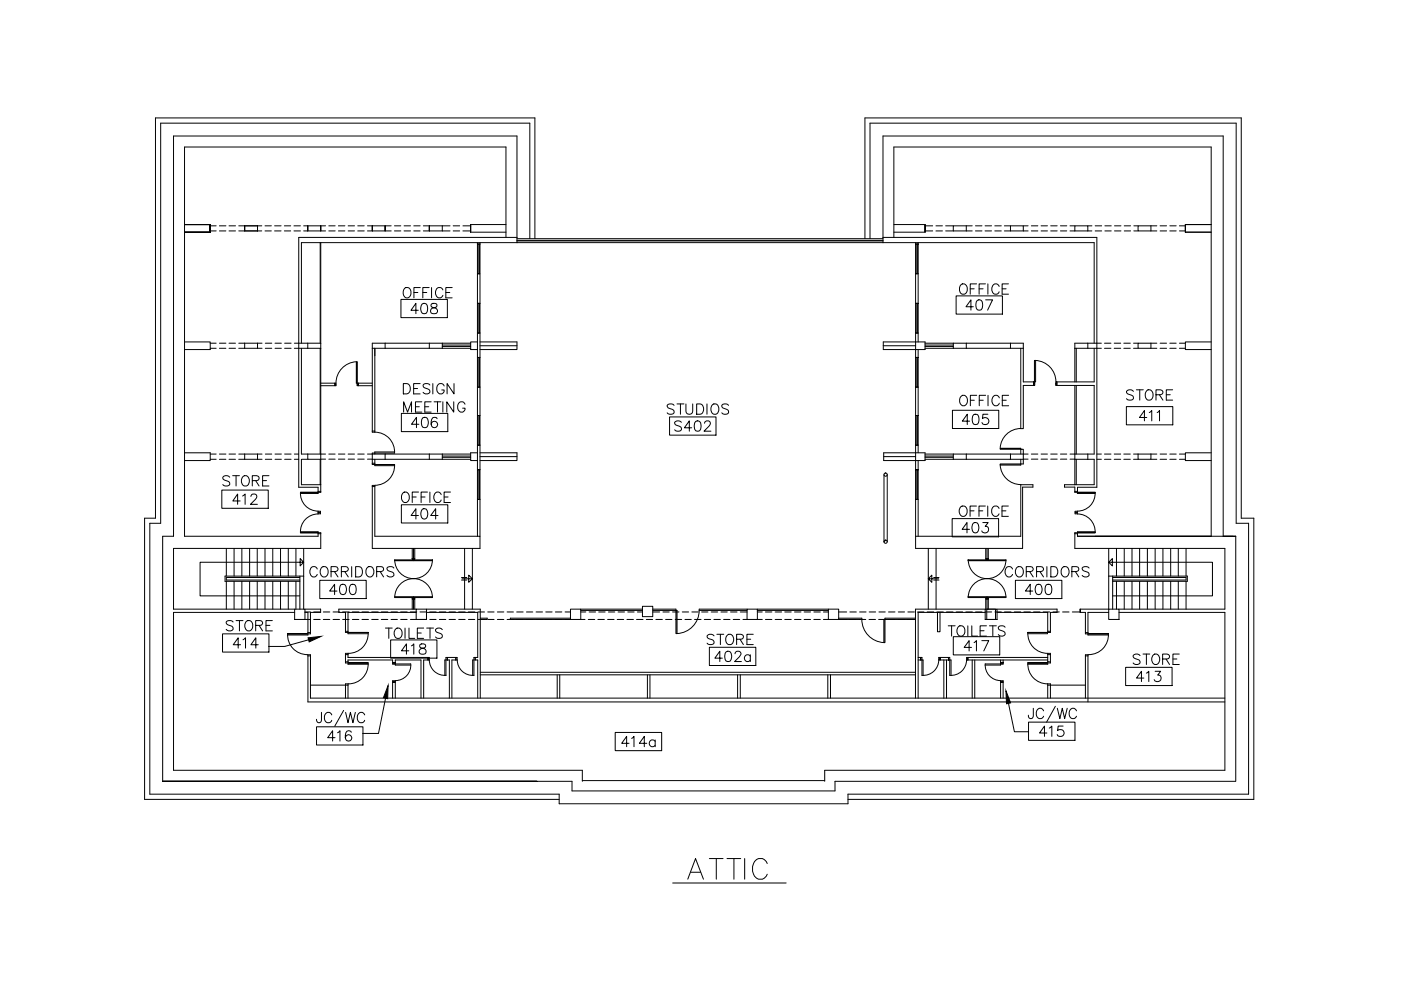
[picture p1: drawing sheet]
<svg xmlns="http://www.w3.org/2000/svg" width="420mm" height="297mm" viewBox="0 0 420 297" stroke-linecap="round" stroke-linejoin="round" font-family="sans-serif">
<!-- layer: 17-AT$0$A-COLS-CONC -->
<g fill="none" stroke="#000" stroke-width=".3">
<path d="M73.4 69.2v-1.5v1.5M73.4 67.7h3.8M73.4 69.2h3.8M77.2 69.2v-1.5v1.5M92.3 69.2v-1.5v1.5M92.3 67.7h3.9M92.3 69.2h3.9M96.2 69.2v-1.5v1.5M111.6 69.2v-1.5v1.5M111.6 67.7h3.9M111.6 69.2h3.9M115.5 69.2v-1.5v1.5"/>
<path d="M128.7 69.2v-1.5v1.5M128.7 67.7h3.9v1.5h-3.9M285.9 67.7h3.9v1.5h-3.9zM303 67.7h3.9v1.5h-3.9zM322.3 67.7h3.9v1.5h-3.9zM341.3 67.7h3.9v1.5h-3.9zM73.4 102.9h3.8v1.5h-3.8zM92.3 102.9h3.9v1.5h-3.9zM111.6 102.9h3.9v1.5h-3.9zM128.7 102.9h3.9v1.5h-3.9zM274.6 102.5h2.8v2.3h-2.8zM285.9 102.9h3.9v1.5h-3.9z"/>
<path d="M303 102.9h3.9v1.5h-3.9zM322.3 102.9h3.9v1.5h-3.9zM341.3 102.9h3.9v1.5h-3.9zM73.4 136.1h3.8v1.6h-3.8zM92.3 136.1h3.9v1.6h-3.9zM111.6 136.1h3.9v1.6h-3.9zM128.7 136.1h3.9v1.6h-3.9zM274.6 135.7h2.8v2.3h-2.8zM285.9 136.1h3.9v1.6h-3.9zM303 136.1h3.9v1.6h-3.9zM322.3 136.1h3.9v1.6h-3.9zM341.3 136.1h3.9v1.6h-3.9z"/>
<path d="M88.4 182.6h3.1v3.1h-3.1zM124.8 182.6h3.1v3.1h-3.1zM171.1 182.6h3.1v3.1h-3.1zM192.7 181.7h3.1v3.1h-3.1zM224 182.6h3.1v3.1h-3.1zM248.4 182.6h3.1v3.1h-3.1zM295.5 182.6h3v3.1h-3zM295.9 182.6h3.1v3.1h-3.1zM332.5 182.6h3.1v3.1h-3.1z"/>
</g>
<!-- layer: 17-AT$0$A-FLOR-BLOW -->
<g fill="none" stroke="#000" stroke-width=".3">
<path d="M143.2 72.7v.5h.7v-.5M143.2 73.2h.7v8.8h-.7zM155 72.7h109.8M155 71.5h109.8M158.9 71.5v-34.6h-110.7v119.9h-3.3v81.2h122.8v2.9h86.6v-2.9h120.2v-81.2h-3.8v-119.9h-109.8v34.6M160.4 71.5v-36.2h-113.8v120h-3.2v84.3h124.3M259.4 71.5v-36.2h112.9v120h3.7v84.3h-121.7M274.6 73.2h.8v8.8h-.8zM274.6 72.7v.5h.8M275.4 72.7v.5M143.2 82h.7v8.9h-.7zM143.2 90.9h.7v8.9h-.7z"/>
<path d="M143.2 99.8v7.3M143.9 99.8v7.3M274.6 90.9h.8v8.9h-.8zM274.6 82h.8v8.9h-.8zM132.6 102.9h8.6M132.6 104.4h8.6M143.2 107.1h.7v8.9h-.7zM143.2 116h.7v8.5h-.7zM143.9 102.5h11.1v2.3h-11.1M143.9 103.6h11.1M264.9 103.6h9.7M274.6 116h.8v8.5h-.8z"/>
<path d="M274.6 107.1h.8v8.9h-.8zM275.4 102.5v-2.7h-.8v2.7h-9.7v2.3h9.7v2.3h.8M275.4 104.8v2.3M277.4 102.9h8.5M277.4 104.4h8.5M132.6 136.1h8.6M132.6 137.7h8.6M143.2 124.5h.7v8.9h-.7zM143.2 133.4h.7v7.4h-.7zM143.9 135.7h11.1v2.3h-11.1M143.9 136.9h11.1M265 136.9h9.6"/>
<path d="M274.6 124.5h.8v8.9h-.8zM275.4 135.7v-2.3h-.8v2.3h-9.6v2.3h9.6v2.8h.8v-2.8M277.4 136.1h8.5M277.4 137.7h8.5M143.2 140.8h.7v8.9h-.7zM265.1 142.3v20.1M266.1 142.3v20.1M274.6 140.8h.8v8.9h-.8zM274.6 140.8h.8M274.6 149.7v11M275.4 149.7v11M143.2 160.7v-11h.7v11"/>
<path d="M265.1 162.4h.1"/>
<circle cx="265.6" cy="142.3" r=".49"/>
<circle cx="265.6" cy="162.4" r=".49"/>
</g>
<!-- layer: 17-AT$0$A-WALL -->
<g fill="none" stroke="#000" stroke-width=".3">
<path d="M55.3 67.3h7.7v2.3v-2.3v2.3v-2.3zM55.3 69.6h7.7M141.2 69.6v-2.3v2.3M141.2 67.3h10.5M141.2 69.6h10.5M151.7 71.2v-27.1h-96.4v116.6h40.1v-.7h.8v4.4h-44.2v18.2h36.4M155 72.7h-64.6v30.2M264.8 72.7h63.3v30.2M264.8 71.2v-30.4h102v119.9M268.1 67.3h9.3M268.1 69.6h9.3M268.1 71.2v-27.1h95.1v116.6"/>
<path d="M277.4 69.6v-2.3v2.3M328.9 71.2v74.9h-5.8v1.2h-.8v-1.3h-3.1v-.7h8.9v-7.6h-1.9M355.5 69.6v-2.3v2.3M355.5 67.3h7.7M355.5 69.6h7.7M143.2 99.8h.7M55.3 102.5h7.7v2.3h-7.7M89.6 104.4h2.7M89.6 102.9h2.7M90.4 104.4v31.7h1.9M96.2 114.9h4.3v.7h-4.3M100.5 114.9v.7"/>
<path d="M107.5 114.9v.7M111.6 114.9h-4.1v.7h4.1M111.6 104.4v24.8h.8v-24.8M115.5 104.4h13.2M115.5 102.9h13.2M143.2 102.5h-2v2.3h2M143.2 107.1h.7M289.8 104.4h13.2M289.8 102.9h13.2M306.1 104.4v24.1h.8v-13h3.1v-1h-3.1v-10.1M326.2 104.4h2.7M326.2 102.9h2.7"/>
<path d="M328.1 104.4v10.1h-11.2v1h11.2v20.6h-1.9M363.2 102.5h-7.7v2.3h7.7M55.3 135.7h7.7v2.3h-7.7M92.3 137.7h-1.9v7.6h5.8v2h-.8v-1.2h-5.8v-74.9h65.4v-30.4h-103v119.9h-3.2v73.5h122.7v2.9h78.9v-2.9h120.2M111.6 137.7v1.2h.8v-1.2M115.5 136.1h13.2M115.5 137.7h13.2M143.2 135.7h-2v2.3h2M289.8 136.1h13.2M289.8 137.7h13.2M306.1 136.1v-1.4h.8v1.4M306.1 137.7v1.4h.8v-1.4"/>
<path d="M363.2 135.7h-7.7v2.3h7.7M111.6 145.8h.8v14.9h31.5v3.7h-32.3zM274.6 149.7h.8M274.6 160.7h31.5v-15.4h3.7v.7h-3.1v18.4h-32.1zM369.8 160.7h-46.7v-.7h-.8v4.4h45v18.2h-31.7M370.6 160.7h-3.8h3.8M370.6 160.7v73.5M88.4 183.6h-36.4v47.3h122.6v3.3M91.5 182.6h4.7v1h-3.1v6h-.8v-6h-.8M117.7 198.6h.8M124.8 182.6h-23.2v1h2v5.6h.8v-5.6h20.4M127.9 182.6h16.1v26.7"/>
<path d="M127.9 183.6h15.4v13.5h-.8M128.4 197.8v-.7v.7M128.4 197.1h-24v-.9h-.8v2.2h.8v-.6h13.3v.8h.8v-.8h7.8v11.5M128.4 197.8h-1.3v11.5M142.5 197.1v.7h.8v11.5M142.5 197.1v.7M275.4 197.1h.7M275.4 197.8h.7M276.1 197.8v-.7v.7M281.1 183.6v5.8h.8v-5.8M281.9 197.1h2.6v.7v-.7v.7h-2.6M281.9 197.8v-.7v.7"/>
<path d="M283.1 197.8v11.5M283.9 197.8v11.5M290.3 197.8v-.7v.7M290.3 197.1h23.9M290.3 197.8h23.9M291.6 197.8v11.5M292.3 197.8v11.5M295.5 182.6h-21v26.7M295.5 183.6h-20.1v25.7M299 182.6h18v1h-2v5.6h-.8v-5.6h-15.2M300.1 198.6h.7M300.1 197.8v.8"/>
<path d="M300.8 197.8v.8h-.7M314.2 196.2h.8v2.2h-.8zM323.9 183.6v-1v1M323.9 182.6h8.6M323.9 183.6h1.6v6h.8v-6h6.2M335.6 183.6h31.7v47.3h-120v3.3M103.6 209.3v-3.9h.8v3.9M117.7 204.4v4.9M118.5 204.4h-.8h.8M118.5 204.4v4.9M134.8 209.3v-11.5h-.6v-.7v.7v-.7h2.5v.7h-1.2v11.5M300.1 204.4h.7h-.7"/>
<path d="M300.1 204.4v4.9M300.8 204.4v4.9M314.2 209.3v-3.9h.8v3.9M325.5 209.3v-12.7h.8v13.8M367.3 209.3h-274.2v-12.7h-.8v13.8h275M174.6 234h72.7"/>
</g>
<!-- layer: 17-AT$0$A-FLOR-WDWK -->
<g fill="none" stroke="#000" stroke-width=".3">
<path d="M96 72.7v30.2M96.2 72.7v30.2M96 104.4v31.7M96.2 104.4v31.7M322.3 104.4v10.1M322.3 115.5v20.6M322.8 104.4v10.1M322.8 115.5v20.6M96 137.7v7.6M96.2 137.7v7.6M322.3 137.7v7.6M322.8 137.7v7.6"/>
<path d="M93.1 205.4h10.5M144 201.5h130.5M144 202.3h130.5M167.1 202.3v7M167.9 202.3v7M194.2 202.3v7M194.9 202.3v7M221.2 202.3v7M222 202.3v7M248.3 202.3v7M249.1 202.3v7M315 205.4h10.5"/>
</g>
<!-- layer: 17-AT$0$A-FLOR-STRS -->
<g fill="none" stroke="#000" stroke-width=".3">
<path d="M67.9 164.4v8.3M67.9 174.2v8.4M70.2 164.4v8.3M70.2 174.2v8.4M72.5 164.4v8.3M72.5 174.2v8.4M74.9 164.4v8.3M74.9 174.2v8.4M77.1 164.4v8.3M77.1 174.2v8.4M79.5 164.4v8.3M79.5 174.2v8.4"/>
<path d="M81.8 164.4v8.3M81.8 174.2v8.4M84.1 164.4v8.3M84.1 174.2v8.4M86.5 164.4v8.3M86.5 174.2v8.4M88.7 164.4v8.3M88.7 174.2v8.4M91.1 164.4v8.3M139.3 164.4v18.2M141.7 164.4v18.2M278.4 164.4v18.2"/>
<path d="M280.7 164.4v18.2M332.5 164.4v8.3M334.8 164.4v8.3M334.8 174.2v8.4M337.2 164.4v8.3M337.2 174.2v8.4M339.5 164.4v8.3M339.5 174.2v8.4M341.8 164.4v8.3M341.8 174.2v8.4M344.1 164.4v8.3M344.1 174.2v8.4"/>
<path d="M346.4 164.4v8.3M346.4 174.2v8.4M348.8 164.4v8.3M348.8 174.2v8.4M351.1 164.4v8.3M351.1 174.2v8.4M353.4 164.4v8.3M353.4 174.2v8.4M355.7 164.4v8.3M355.7 174.2v8.4"/>
</g>
<!-- layer: 17-AT$0$A-ANNO-TEXT -->
<g fill="none" stroke="#000" stroke-width=".3">
<path d="M121.5 86.3a1.55 1.55 0 0 1 1.8 1.1 1.55 1.55 0 0 1-.9 1.9 1.64 1.64 0 0 1-1.5-1.2 1.64 1.64 0 0 1 .6-1.8zM124.1 87.7h1.2M126 86.2h-1.9v3.1M126.8 87.7h1.2M128.7 86.2h-1.9v3.1M129.4 86.2v3.1M132.8 86.9a1.14 1.14 0 0 0-1.3-.7 1.14 1.14 0 0 0-.9 1.2v.7a1.13 1.13 0 0 0 .9 1.2 1.13 1.13 0 0 0 1.3-.8M133.7 87.7h1.2M135.6 86.2h-1.9v3.1h1.9M288 85.6a1.14 1.14 0 0 1 1.3-.5 1.14 1.14 0 0 1 .8 1.2 1.36 1.36 0 0 1-.3 1.5 1.36 1.36 0 0 1-1.5 .3 2.03 2.03 0 0 1-.3-2.5zM291 86.6h1.2M292.9 85.1h-1.9v3.1"/>
<path d="M293.6 86.6h1.2M295.5 85.1h-1.9v3.1M296.3 85.1v3.1M299.6 85.9a1.13 1.13 0 0 0-1.2-.8 1.13 1.13 0 0 0-1 1.2 1.36 1.36 0 0 0 .3 1.5 1.36 1.36 0 0 0 1.5 .3l.4-.6M300.5 86.6h1.2M302.4 85.1h-1.9v3.1h1.9M121 115h1a1.66 1.66 0 0 1 1.1 1.5 1.66 1.66 0 0 1-1.1 1.6h-1zM124.1 116.5h1.1M126 115h-1.9v3.1h1.9M128.9 115.4a1.15 1.15 0 0 0-2 .3l.3 .5 1.1 .4a.73 .73 0 0 1 .6 .5 .73 .73 0 0 1-.3 .8 1.31 1.31 0 0 1-1.7-.3M129.8 115v3.1M133.2 115.7a1.14 1.14 0 0 0-1.3-.7 1.14 1.14 0 0 0-.9 1.2 1.27 1.27 0 0 0 .4 1.6 1.27 1.27 0 0 0 1.7-.2l.1-.7h-.7"/>
<path d="M136.2 115v3.1l-2.1-3.1v3.1M288.1 119a1.11 1.11 0 0 1 1.3-.5 1.11 1.11 0 0 1 .7 1.2 1.35 1.35 0 0 1-.3 1.4 1.35 1.35 0 0 1-1.4 .4 1.9 1.9 0 0 1-.3-2.5zM291 120h1.2M292.9 118.5h-1.9v3.1M293.7 120h1.2M295.6 118.5h-1.9v3.1M296.3 118.5v3.1M299.7 119.3a1.13 1.13 0 0 0-1.3-.8 1.13 1.13 0 0 0-.9 1.2 1.36 1.36 0 0 0 .3 1.5 1.36 1.36 0 0 0 1.5 .3l.4-.6M300.6 120h1.2M302.5 118.5h-1.9v3.1h1.9M339.9 117.3a1.16 1.16 0 0 0-1.1-.5 1.16 1.16 0 0 0-1 .8l.3 .4 1.2 .4a.82 .82 0 0 1 .6 1.1 1.4 1.4 0 0 1-2.1 0M340.8 116.8h2.1"/>
<path d="M341.8 116.8v3.1M344 117a1.43 1.43 0 0 1 1.7 .5 1.43 1.43 0 0 1 0 1.7 1.13 1.13 0 0 1-1.3 .7 1.13 1.13 0 0 1-.9-1.2 1.87 1.87 0 0 1 .5-1.7zM346.7 118.3l1.8-.1a.68 .68 0 0 0 0-1.2l-1.8-.2v3.1M347.7 118.3l1.1 1.6M349.8 118.3h1.2M351.7 116.8h-1.9v3.1h1.9M121 123.5v-3.1l1.2 3.1 1.2-3.1v3.1M124.6 121.9h1.1M126.5 120.4h-1.9v3.1h1.9M127.4 121.9h1.2M129.3 120.4h-1.9v3.1h1.9M130.2 120.4h2"/>
<path d="M131.2 120.4v3.1M132.8 120.4v3.1M136.1 120.4v3.1l-2.1-3.1v3.1M139.5 121.2a1.14 1.14 0 0 0-1.3-.8 1.14 1.14 0 0 0-.9 1.2 1.35 1.35 0 0 0 .3 1.5 1.35 1.35 0 0 0 1.4 .3l.5-.6v-.5h-.8M202.2 121.5a1.2 1.2 0 0 0-2.1 .3l.3 .5 1.2 .4a.82 .82 0 0 1 .6 1 1.4 1.4 0 0 1-2.1 0M203 121.1h2.1M204.1 121.1v3.1M205.7 121.1v2.2a1.02 1.02 0 0 0 1 .9 1.02 1.02 0 0 0 1-.9v-2.2M208.9 121.1h1.1a1.66 1.66 0 0 1 1 1.5 1.66 1.66 0 0 1-1 1.6h-1.1zM212 121.1v3.1M213.5 121.5a1.16 1.16 0 0 1 1.3-.4 1.16 1.16 0 0 1 .8 1.2 1.36 1.36 0 0 1-.3 1.4 1.36 1.36 0 0 1-1.5 .3 1.97 1.97 0 0 1-.3-2.5zM218.5 121.5a1.15 1.15 0 0 0-2 .3l.6 .6a1.56 1.56 0 0 1 1.4 .9v.4a1.36 1.36 0 0 1-2 0"/>
<path d="M68.9 143a1.15 1.15 0 0 0-1.1-.5 1.15 1.15 0 0 0-1 .8l.3 .5 1.2 .4a.81 .81 0 0 1 .6 1 1.42 1.42 0 0 1-2.1 0M69.8 142.6h2M70.8 142.6v3.1M73 142.7a1.41 1.41 0 0 1 1.6 .5 1.41 1.41 0 0 1 0 1.7 1.14 1.14 0 0 1-1.3 .8 1.14 1.14 0 0 1-.9-1.2v-.7zM75.7 144.1l1.7-.2 .3-.4-.1-.6-.6-.3h-1.3v3.1M76.7 144.1l1 1.6M78.8 144.1h1.1M80.7 142.6h-1.9v3.1h1.9M121 147.7a1.48 1.48 0 0 1 1.7 .6 1.48 1.48 0 0 1-.3 1.9 1.11 1.11 0 0 1-1.3 .4 1.11 1.11 0 0 1-.7-1.2 1.89 1.89 0 0 1 .6-1.7zM123.6 149h1.2M125.5 147.5h-1.9v3.1M126.3 149h1.2"/>
<path d="M128.2 147.5h-1.9v3.1M128.9 147.5v3.1M132.3 148.3a1.13 1.13 0 0 0-1.3-.8 1.13 1.13 0 0 0-.9 1.2 1.36 1.36 0 0 0 .3 1.5 1.36 1.36 0 0 0 1.5 .3l.4-.6M133.2 149h1.2M135.1 147.5h-1.9v3.1h1.9M288 152.1a1.16 1.16 0 0 1 1.3-.4 1.16 1.16 0 0 1 .7 1.1 1.36 1.36 0 0 1-.3 1.5 1.36 1.36 0 0 1-1.4 .3 1.9 1.9 0 0 1-.3-2.5zM290.9 153.1h1.2M292.8 151.7h-1.9v3.1M293.6 153.1h1.1M295.5 151.7h-1.9v3.1M296.2 151.7v3.1M299.6 152.4a1.14 1.14 0 0 0-1.3-.7 1.14 1.14 0 0 0-.9 1.1 1.36 1.36 0 0 0 .3 1.5 1.36 1.36 0 0 0 1.5 .3l.4-.6"/>
<path d="M300.5 153.1h1.2M302.4 151.7h-1.9v3.1h1.9M95.1 170.6a1.14 1.14 0 0 0-1.3-.8 1.14 1.14 0 0 0-.9 1.2v.7a1.13 1.13 0 0 0 .9 1.2 1.13 1.13 0 0 0 1.3-.7M96.3 170.3a1.28 1.28 0 0 1 1.7-.2 1.28 1.28 0 0 1 .4 1.6 1.19 1.19 0 0 1-1.2 1.3 1.19 1.19 0 0 1-1.2-1.3zM99.3 171.3l1.8-.1a.71 .71 0 0 0 0-1.2l-1.8-.2v3.1M100.3 171.3l1.1 1.6M102.4 171.3l1.8-.1a.71 .71 0 0 0 0-1.2l-1.8-.2v3.1M103.4 171.3l1.1 1.6M105.5 169.8v3.1M106.7 169.8h1a1.66 1.66 0 0 1 1 1.6 1.66 1.66 0 0 1-1 1.5h-1zM110 170.3a1.16 1.16 0 0 1 1.4-.4 1.16 1.16 0 0 1 .7 1.1v.7a1.19 1.19 0 0 1-1.2 1.3 1.19 1.19 0 0 1-1.2-1.3zM113 171.3l1.7-.1 .3-.5-.1-.6-.6-.3h-1.3v3.1"/>
<path d="M114 171.3l1 1.6M118.1 170.3a1.2 1.2 0 0 0-2.1 .3l.3 .4 1.2 .5a.73 .73 0 0 1 .6 .5 .73 .73 0 0 1-.3 .8 1.38 1.38 0 0 1-1.8-.3M303.7 170.6a1.16 1.16 0 0 0-1.3-.8 1.16 1.16 0 0 0-1 1.2v.7a1.15 1.15 0 0 0 1 1.2 1.15 1.15 0 0 0 1.3-.7M304.8 170.3a1.28 1.28 0 0 1 1.7-.2 1.28 1.28 0 0 1 .4 1.6 1.19 1.19 0 0 1-1.2 1.3 1.19 1.19 0 0 1-1.2-1.3zM307.8 171.3l1.8-.1a.71 .71 0 0 0 0-1.2l-1.8-.2v3.1M308.8 171.3l1.1 1.6M310.9 171.3l1.7-.1a.71 .71 0 0 0 0-1.2l-1.7-.2v3.1M311.9 171.3l1 1.6M314 169.8v3.1M315.1 169.8h1.1a1.64 1.64 0 0 1 1.1 1.6 1.64 1.64 0 0 1-1.1 1.5h-1.1zM318.5 170.3a1.16 1.16 0 0 1 1.3-.4 1.16 1.16 0 0 1 .8 1.1v.7a1.19 1.19 0 0 1-1.2 1.3 1.19 1.19 0 0 1-1.2-1.3zM321.5 171.3l1.7-.1 .3-.5-.1-.6-.6-.3h-1.3v3.1"/>
<path d="M322.5 171.3l1 1.6M326.6 170.3a1.2 1.2 0 0 0-2.1 .3l.3 .4 1.2 .5a.73 .73 0 0 1 .6 .5 .73 .73 0 0 1-.3 .8 1.38 1.38 0 0 1-1.8-.3M69.9 186.4a1.2 1.2 0 0 0-2.1 .3l.6 .6 1.2 .4a.72 .72 0 0 1 0 1.2 1.38 1.38 0 0 1-1.8-.3M70.8 186h2.1M71.8 186v3.1M73.7 186.4a1.16 1.16 0 0 1 1.3-.4 1.16 1.16 0 0 1 .8 1.2 1.36 1.36 0 0 1-.3 1.4 1.36 1.36 0 0 1-1.5 .3 1.9 1.9 0 0 1-.3-2.5zM76.7 187.5l1.8-.2a.72 .72 0 0 0 0-1.2l-1.8-.1v3.1M77.7 187.5l1.1 1.6M79.8 187.5h1.2M81.7 186h-1.9v3.1h1.9M115.6 188.3h2M116.6 188.3v3"/>
<path d="M118.5 188.7a1.27 1.27 0 0 1 1.7-.2 1.27 1.27 0 0 1 .4 1.7 1.19 1.19 0 0 1-1.2 1.2 1.19 1.19 0 0 1-1.2-1.2zM121.5 188.3v3M122.7 188.3v3h1.7M125.2 189.7h1.1M127.1 188.3h-1.9v3h1.9M127.9 188.3h2.1M129 188.3v3M132.6 188.7a1.12 1.12 0 0 0-1.1-.5 1.12 1.12 0 0 0-.9 .8l.3 .4 1.2 .5a.82 .82 0 0 1 .5 1 1.36 1.36 0 0 1-2 0M214.1 190.6a1.15 1.15 0 0 0-1.1-.5 1.15 1.15 0 0 0-.9 .8l.3 .4 1.1 .4a.79 .79 0 0 1 .3 1.4 1.49 1.49 0 0 1-1.7-.3M215 190.1h2.1M216 190.1v3.1M217.9 190.6a1.14 1.14 0 0 1 1.4-.4 1.14 1.14 0 0 1 .7 1.1 1.36 1.36 0 0 1-.3 1.5 1.36 1.36 0 0 1-1.5 .3 1.92 1.92 0 0 1-.3-2.5z"/>
<path d="M220.9 191.6l1.7-.1 .3-.5-.1-.6-.6-.3h-1.3v3.1M221.9 191.6l1 1.6M224 191.6h1.1M225.9 190.1h-1.9v3.1h1.9M284.4 187.6h2M285.4 187.6v3.1M287.3 188a1.28 1.28 0 0 1 1.7-.2 1.28 1.28 0 0 1 .4 1.7 1.19 1.19 0 0 1-1.2 1.2 1.19 1.19 0 0 1-1.2-1.2zM290.3 187.6v3.1M291.4 187.6v3.1h1.8M293.9 189.1h1.2M295.8 187.6h-1.9v3.1h1.9M296.7 187.6h2.1"/>
<path d="M297.7 187.6v3.1M301.4 188a1.15 1.15 0 0 0-2 .3l.6 .6a1.56 1.56 0 0 1 1.4 .9v.4a1.28 1.28 0 0 1-2 0M341.9 196.5a1.16 1.16 0 0 0-1.1-.5 1.16 1.16 0 0 0-1 .8l.6 .6 1.2 .4a.72 .72 0 0 1 0 1.2 1.38 1.38 0 0 1-1.8-.3M342.8 196h2M343.8 196v3.2M345.7 196.5a1.14 1.14 0 0 1 1.3-.4 1.14 1.14 0 0 1 .8 1.1 1.36 1.36 0 0 1-.3 1.5 1.36 1.36 0 0 1-1.5 .3 1.9 1.9 0 0 1-.3-2.5zM348.7 197.5l1.7-.1a.72 .72 0 0 0 0-1.2l-1.7-.2v3.2M349.7 197.5l1 1.7M351.8 197.5h1.1M353.7 196h-1.9v3.2h1.9M96.4 213.5l-.1 2.8-.5 .3-.6-.1-.3-.9M99.5 214.3a1.13 1.13 0 0 0-1.3-.8 1.13 1.13 0 0 0-.9 1.2 1.36 1.36 0 0 0 .3 1.5 1.36 1.36 0 0 0 1.5 .3l.4-.6"/>
<path d="M103.1 212.9l-2.7 4.8M103.6 213.5l.8 3.1 .7-3.1 .7 3.1 .8-3.1M109.4 214.3a1.13 1.13 0 0 0-1.3-.8 1.13 1.13 0 0 0-.9 1.2 1.36 1.36 0 0 0 .3 1.5 1.36 1.36 0 0 0 1.4 .3l.5-.6M309.9 212.3v2.4l-.3 .6-.6 .1a.8 .8 0 0 1-.6-1M313 213.1a1.13 1.13 0 0 0-1.3-.8 1.13 1.13 0 0 0-.9 1.2 1.35 1.35 0 0 0 .3 1.5 1.35 1.35 0 0 0 1.4 .3l.5-.6M316.5 211.7l-2.6 4.8M317.1 212.3l.8 3.1 .7-3.1 .7 3.1 .8-3.1M322.8 213.1a1.13 1.13 0 0 0-1.2-.8 1.13 1.13 0 0 0-1 1.2 1.35 1.35 0 0 0 .3 1.5 1.35 1.35 0 0 0 1.5 .3l.4-.6M212.7 257.3h4.1M214.8 257.3v6.2M218 257.3h4.1M220.1 257.3v6.2"/>
<path d="M223.3 257.3v6.2M230.1 258.8a2.13 2.13 0 0 0-2.1-1.5 2.13 2.13 0 0 0-2 1.5 3.5 3.5 0 0 0 1.5 4.7 2.19 2.19 0 0 0 2.6-1.5M201.7 264.7h34.1M206.3 263.5l2.3-6.2 2.4 6.2M207.2 261.5h2.9"/>
</g>
<!-- layer: 17-AT$0$A-DOOR -->
<g fill="none" stroke="#000" stroke-width=".3">
<path d="M100.5 114.9h.3v.7h-.3zM106.9 108.4h.3v6.5h-.3zM106.9 108.4a6.4 6.4 0 0 0-6.1 6.4M107.2 114.9h.3v.7h-.4zM310 114.5h.2l.1 1h-.3zM310.2 108h.4v6.5h-.4zM310.6 108a6.4 6.4 0 0 1 6.1 6.4M316.7 114.5h.2v1h-.3zM111.6 129.2v.3h.8v-.3M111.6 138.9v.3h.8M112.4 139.2h5.9h-5.9M112.4 138.9v.7h5.9"/>
<path d="M112.4 129.5a5.9 5.9 0 0 1 5.9 6.3h-6.7v.3M118.3 139.2a5.9 5.9 0 0 1-5.9 6.3M118.3 135.5h-5.9v.6M299.9 139.1h6.2v.3h-6.2zM299.9 134.4h6.2v.3h-6.2zM300 139.3a6.2 6.2 0 0 0 6.1 5.9M306.1 128.4a6.2 6.2 0 0 0-6.1 5.9M90.1 159.4h5.3v.6M90.1 147.6a5.3 5.3 0 0 0 5.3 5.6M95.4 147.6h-5.3h5.3M95.4 159.7h-5.3h5.3M95.4 147.3v.6h-5.3"/>
<path d="M95.4 153.2h.7v.4h-.7zM95.4 153.7h.7v.3h-.7zM95.4 159.7h.8v.3M95.4 154.1a5.3 5.3 0 0 0-5.3 5.6M96.2 147.3v.3h-.8M111.6 145.8v-.3h.8v.3M322.3 147.3v.3h.8v-.3M323.1 147.6h5.3h-5.3M323.1 147.6v.3h5.3M323.1 153.2v.4M323.1 153.7v.3M323.1 154.1a5.3 5.3 0 0 1 5.3 5.6"/>
<path d="M323.1 159.7h5.3h-5.3M323.1 153.2h-.7v.4h.7M323.1 153.7h-.7v.3h.7M323.1 159.7h-.8v.3M328.4 147.6a5.3 5.3 0 0 1-5.3 5.6M328.4 159.4h-5.3v.6M118.3 178.9h11.4v.2h-11.4M118.3 167.8h11.4v.3h-11.4zM118.4 179.1a5.7 5.7 0 0 1 5.6-5.7 5.7 5.7 0 0 1 5.7 5.7M118.4 167.8a5.7 5.7 0 0 0 5.6 5.6 5.7 5.7 0 0 0 5.7-5.6M123.6 179.2l.6-.1 .2 .4h-.8zM123.6 167.5h.8v.2l-.6 .1z"/>
<path d="M123.6 164.4v3.1M123.6 179.5h.8M123.6 167.5h.8M124 164.4v3.1M124 167.8v.3M124 178.9v.2M124 179.5v3.1M124.4 164.4v3.1h-.8M290.3 167.8h11.4v.3h-11.4zM290.4 167.8a5.7 5.7 0 0 0 5.6 5.6 5.7 5.7 0 0 0 5.7-5.6M295.6 167.5h.8v.2l-.6 .1zM295.6 179.2l.6-.1 .2 .4h-.8z"/>
<path d="M295.6 164.4v3.1h.8v-3.1M295.6 179.5h.8M295.6 167.5h.8M296 164.4v3.1M296 167.8v.3M296 178.9v.2M296 179.5v3.1M301.7 178.9h-11.4v.2h11.4a5.7 5.7 0 0 0-5.7-5.7 5.7 5.7 0 0 0-5.6 5.7M86.3 190a5.9 5.9 0 0 0 5.9 6.2M92.1 190h-5.9h5.9M92.1 196.3h1v.3M92.3 189.6v.7h-6.1"/>
<path d="M92.3 196.3v.3M93.1 189.6v.4h-1M103.6 198.4v.3h.9M103.6 189.2v.4h.9M104.4 189.2v.7h6M104.4 198.4v.7h6M104.4 195.8v.4M104.5 198.7h5.9h-5.9M104.5 189.6h5.9h-5.9M110.4 189.6a6 6 0 0 1-6.8 6.2v.4M110.4 198.7a6 6 0 0 1-6.8 6.3v.4M117.7 198.6v.4h5.5a4.6 4.6 0 0 1-4.6 5"/>
<path d="M118.5 198.6v.7h4.7M123.6 182.6v-3.1h.8v3.1M128.4 197.1h.3v.7h-.3M128.7 197.8a4.6 4.6 0 0 0 5.1 4.6M134.2 197.8h-.8v4.7M134.2 197.1h-.5v5.4M136.7 197.1h.4v.7h-.4M137.1 197.8a4.6 4.6 0 0 0 5.1 4.6M142.5 197.1h-.4v5.4M142.5 197.8h-.8v4.7M202.7 183h.3v6.9h-.3zM209.7 182.9a7 7 0 0 1-6.6 7"/>
<path d="M258.5 185.7a7 7 0 0 0 6.6 6.9M265.1 185.7h.3v6.9h-.3zM276.1 197.8h.7v4.7M276.1 197.1h.4v5.4M281.5 197.8a4.6 4.6 0 0 1-5 4.6M281.9 197.1h-.4v.7h.4M284.5 197.1h.3v5.4M284.5 197.8h.7v4.7M289.9 197.8a4.6 4.6 0 0 1-5.1 4.6M290.3 197.1h-.4v.7h.4M295.6 182.6v-3.1h.8v3.1M300.1 198.6v.7h-4.7"/>
<path d="M300.8 198.6v.4h-5.3a4.6 4.6 0 0 0 4.6 5M308.3 189.6a5.9 5.9 0 0 0 5.8 6.2M308.3 198.7a6 6 0 0 0 6.7 6.3v.4M314.1 198.7h-5.9h5.9M314.1 189.6h-5.9h5.9M314.1 189.6v.3h-5.9M314.2 196.2v-.4h.8v.4M314.2 198.4v.7h-6M314.2 189.2v.4M315 198.4v.3h-.9M315 189.2v.4h-.9M325.5 189.6v.4h6.9h-5.9"/>
<path d="M326.3 189.6v.7h6.1M326.3 196.3v.3M326.5 196.3h-1v.3M332.4 190a5.9 5.9 0 0 1-5.9 6.2M104.4 205v.4M117.7 204.4v-.4h.8v.4M300.1 204.4v-.4h.7v.4M314.2 205v.4"/>
</g>
<!-- layer: 17-AT$0$A-WALL-PRHT -->
<path d="M144 185.3h2.1v.4h-2.1M153 185.3h18.1M153 185.7h18.1M174.2 183h18.5M174.2 182.6h18.5M195.8 182.6h6.9v.4h-6.9M224 182.6h-14.3v.4h14.3M227.1 183h21.3M227.1 182.6h21.3M251.5 185.3h7v.4h-7M274.5 185.3h-9.1v.4h9.1" fill="none" stroke="#000" stroke-width=".3"/>
<!-- layer: 17-AT$0$A-WALL-CWMG -->
<path d="M153 185.3v.4" fill="none" stroke="#000" stroke-width=".3"/>
<!-- layer: 17-AT$0$A-FLOR-STHR -->
<path d="M89.9 174.2h-22.4v-1.5h23.6v9.9M89.9 172.7v9.9M89.9 173.1h-22v.8h22M333.7 173.1h22v.8h-22M333.7 174.2h22.4v-1.5h-23.6v9.9M333.7 172.7v9.9" fill="none" stroke="#000" stroke-width=".3"/>
<!-- layer: 17-AT$0$A-FLOR-ABOV -->
<g fill="none" stroke="#000" stroke-width=".3">
<path d="M63 67.7h1.8M63 69.2h1.8M65.8 67.7h1.9M65.8 69.2h1.9M68.7 67.7h1.9M68.7 69.2h1.9M71.6 67.7h1.8M71.6 69.2h1.8M77.2 67.7h1.3M77.2 69.2h1.3M79.5 67.7h1.9M79.5 69.2h1.9"/>
<path d="M82.4 67.7h1.9M82.4 69.2h1.9M85.3 67.7h1.9M85.3 69.2h1.9M88.2 67.7h1.9M88.2 69.2h1.9M91.1 67.7h1.2M91.1 69.2h1.2M96.2 67.7h1.4M96.2 69.2h1.4M98.6 67.7h1.9M98.6 69.2h1.9"/>
<path d="M101.5 67.7h1.9M101.5 69.2h1.9M104.4 67.7h1.9M104.4 69.2h1.9M107.3 67.7h1.9M107.3 69.2h1.9M110.2 67.7h1.4M110.2 69.2h1.4M115.5 67.7h1.8M115.5 69.2h1.8M118.3 67.7h1.9M118.3 69.2h1.9"/>
<path d="M121.2 67.7h1.9M121.2 69.2h1.9M124.1 67.7h1.9M124.1 69.2h1.9M127 67.7h1.7M127 69.2h1.7M132.6 67.7h2.4M132.6 69.2h2.4M135.9 67.7h2M135.9 69.2h2M138.8 67.7h2.4M138.8 69.2h2.4"/>
<path d="M277.4 67.7h2.3M277.4 69.2h2.3M280.7 67.7h1.9M280.7 69.2h1.9M283.6 67.7h2.3M283.6 69.2h2.3M289.8 67.7h1.8M289.8 69.2h1.8M292.5 67.7h2M292.5 69.2h2M295.4 67.7h2M295.4 69.2h2"/>
<path d="M298.3 67.7h2M298.3 69.2h2M301.2 67.7h1.8M301.2 69.2h1.8M306.9 67.7h1.4M306.9 69.2h1.4M309.3 67.7h1.9M309.3 69.2h1.9M312.2 67.7h1.9M312.2 69.2h1.9M315.1 67.7h1.9M315.1 69.2h1.9"/>
<path d="M318 67.7h1.9M318 69.2h1.9M320.9 67.7h1.4M320.9 69.2h1.4M326.2 67.7h1.3M326.2 69.2h1.3M328.4 67.7h2M328.4 69.2h2M331.4 67.7h1.9M331.4 69.2h1.9M334.2 67.7h2M334.2 69.2h2"/>
<path d="M337.2 67.7h1.9M337.2 69.2h1.9M340 67.7h1.3M340 69.2h1.3M345.2 67.7h1.7M345.2 69.2h1.7M347.9 67.7h2M347.9 69.2h2M350.8 67.7h1.9M350.8 69.2h1.9M353.7 67.7h1.8M353.7 69.2h1.8"/>
<path d="M63 104.4h1.8M63 102.9h1.8M65.8 104.4h1.9M65.8 102.9h1.9M68.7 104.4h1.9M68.7 102.9h1.9M71.6 104.4h1.8M71.6 102.9h1.8M77.2 104.4h1.4M77.2 102.9h1.4M79.6 104.4h1.9M79.6 102.9h1.9"/>
<path d="M82.5 104.4h1.9M82.5 102.9h1.9M85.4 104.4h1.9M85.4 102.9h1.9M88.3 104.4h1.3M88.3 102.9h1.3M328.9 104.4h1.4M328.9 102.9h1.4M331.2 104.4h2M331.2 102.9h2M334.2 104.4h1.9M334.2 102.9h1.9"/>
<path d="M337 104.4h2M337 102.9h2M340 104.4h1.3M340 102.9h1.3M345.2 104.4h1.7M345.2 102.9h1.7M347.9 104.4h2M347.9 102.9h2M350.8 104.4h1.9M350.8 102.9h1.9M353.7 104.4h1.8M353.7 102.9h1.8"/>
<path d="M63 136.1h1.8M63 137.7h1.8M65.8 136.1h1.9M65.8 137.7h1.9M68.7 136.1h1.9M68.7 137.7h1.9M71.6 136.1h1.8M71.6 137.7h1.8M77.2 136.1h1.4M77.2 137.7h1.4M79.6 136.1h1.9M79.6 137.7h1.9"/>
<path d="M82.5 136.1h1.9M82.5 137.7h1.9M85.4 136.1h1.9M85.4 137.7h1.9M88.3 136.1h1.3M88.3 137.7h1.3M96.2 136.1h1.4M96.2 137.6h1.4M98.6 136.1h1.9M98.6 137.6h1.9M101.5 136.1h1.9M101.5 137.6h1.9"/>
<path d="M104.4 136.1h1.9M104.4 137.6h1.9M107.3 136.1h1.9M107.3 137.6h1.9M110.2 136.1h1.4M110.2 137.6h1.4M306.9 136.1h1.4M306.9 137.6h1.4M309.3 136.1h1.9M309.3 137.6h1.9M312.2 136.1h1.9M312.2 137.6h1.9"/>
<path d="M315.1 136.1h1.9M315.1 137.6h1.9M318 136.1h1.9M318 137.6h1.9M320.9 136.1h1.4M320.9 137.6h1.4M328.9 136.1h1.4M328.9 137.7h1.4M331.2 136.1h2M331.2 137.7h2M334.2 136.1h1.9M334.2 137.7h1.9"/>
<path d="M337 136.1h2M337 137.7h2M340 136.1h1.3M340 137.7h1.3M345.2 136.1h1.7M345.2 137.7h1.7M347.9 136.1h2M347.9 137.7h2M350.8 136.1h1.9M350.8 137.7h1.9M353.7 136.1h1.8M353.7 137.7h1.8"/>
<path d="M91.5 183.4h1.6M91.5 185.7h1.6M94.1 183.4h1.9M94.1 185.7h1.9M97 183.4h1.9M97 185.7h1.9M99.9 183.4h1.9M99.9 185.7h1.9M102.8 183.4h1.9M102.8 185.7h1.9M105.7 183.4h1.9M105.7 185.7h1.9"/>
<path d="M108.6 183.4h1.9M108.6 185.7h1.9M111.5 183.4h1.9M111.5 185.7h1.9M114.4 183.4h1.9M114.4 185.7h1.9M117.3 183.4h1.9M117.3 185.7h1.9M120.2 183.4h1.9M120.2 185.7h1.9M123.1 183.4h1.9M123.1 185.7h1.9"/>
<path d="M126 183.4h1.9M126 185.7h1.9M128.9 183.4h1.9M128.9 185.7h1.9M131.8 183.4h1.9M131.8 185.7h1.9M134.7 183.4h1.9M134.7 185.7h1.9M137.6 183.4h1.9M137.6 185.7h1.9M140.5 183.4h1.9M140.5 185.7h1.9"/>
<path d="M143.4 183.4h1.9M143.4 185.7h1.9M146.3 183.4h1.9M146.3 185.7h1.9M149.2 183.4h1.9M149.2 185.7h1.9M152.1 183.4h1.9M152.1 185.7h1.9M155 183.4h1.9M155 185.7h1.9M157.9 183.4h1.9M157.9 185.7h1.9"/>
<path d="M160.8 183.4h1.9M160.8 185.7h1.9M163.7 183.4h1.9M163.7 185.7h1.9M166.6 183.4h1.9M166.6 185.7h1.9M169.5 183.4h1.6M169.5 185.7h1.6M174.2 183.4h1.5M174.2 185.7h1.2M176.4 185.7h2M176.7 183.4h1.9"/>
<path d="M179.3 185.7h1.9M179.5 183.4h2M182.2 185.7h2M182.5 183.4h1.9M185.1 185.7h1.9M185.3 183.4h2M188 185.7h2M188.3 183.4h1.9M190.9 185.7h1.9M191.1 183.4h1.6M193.8 185.7h1.9M195.8 183.4h2"/>
<path d="M196.7 185.7h1.9M198.8 183.4h1.9M199.6 185.7h1.9M201.7 183.4h1.9M202.5 185.7h1.9M204.6 183.4h1.9M205.4 185.7h1.9M207.5 183.4h1.9M208.3 185.7h1.9M210.4 183.4h1.9M211.2 185.7h1.9M213.3 183.4h1.9"/>
<path d="M214.1 185.7h1.9M216.2 183.4h1.9M217 185.7h1.9M219.1 183.4h1.9M219.9 185.7h1.9M222 183.4h2M222.8 185.7h1.2M227.1 183.4h1.5M227.1 185.7h1.5M229.5 183.4h2M229.5 185.7h2M232.5 183.4h1.9"/>
<path d="M232.5 185.7h1.9M235.3 183.4h2M235.3 185.7h2M238.3 183.4h1.9M238.3 185.7h1.9M241.1 183.4h2M241.1 185.7h2M244.1 183.4h1.9M244.1 185.7h1.9M246.9 183.4h1.5M246.9 185.7h1.5M251.5 183.4h2.4"/>
<path d="M251.5 185.7h2.3M254.8 185.7h2M254.9 183.4h1.9M257.7 185.7h1.9M257.8 183.4h1.9M260.6 185.7h2M260.7 183.4h1.9M263.5 185.7h1.9M263.6 183.4h1.9M266.4 185.7h2M266.5 183.4h1.9M269.3 185.7h1.9"/>
<path d="M269.4 183.4h1.9M272.2 185.7h2.3M272.3 183.4h1.9M275.2 183.4h1.9M278.1 183.4h1.9M281 183.4h1.9M283.9 183.4h1.9M286.8 183.4h1.9M289.7 183.4h1.9M292.6 183.4h1.9M295.5 183.4h1.9M298.4 183.4h1.9"/>
<path d="M301.3 183.4h1.9M304.2 183.4h1.9M307.1 183.4h1.9M310 183.4h1.9M312.9 183.4h1.9M315.8 183.4h1.9M318.7 183.4h1.9M321.6 183.4h2.3"/>
</g>
<!-- layer: 0 -->
<path d="M155 71.2v1.5M328.9 71.2h-64.1v1.5" fill="none" stroke="#000" stroke-width=".3"/>
<!-- layer: 17-AT$0$A-FLOR-STRS-LDER -->
<path d="M91.1 168.5l-1.1-1.1v2.2l1.1-1.1h-31.1v10.1h29.9M138.4 173.1h1.6M138.4 173.9h1.6M138.6 173.5h3.1l-1.1 1v-2.1l1.1 1.1M278.4 173.5l1.1-1.1v2.1l-1.1-1h3.1M280 173.1h1.6M280 173.9h1.6M332.5 168.5l1.1-1.1v2.2l-1.1-1.1h31.1v10.1h-29.9" fill="none" stroke="#000" stroke-width=".3"/>
<!-- layer: 17-AT$0$A-GLAZ -->
<g fill="none" stroke="#000" stroke-width=".3">
<path d="M143.4 73.2v8.8M143.8 73.2v8.8M155 72.2h109.8M155 72.1h109.8M274.8 73.2v8.8M275.2 73.2v8.8M143.4 90.9v8.9M143.8 90.9v8.9M274.8 90.9v8.9M275.2 90.9v8.9M132.6 103.4h8.6M132.6 103.8h8.6"/>
<path d="M143.4 107.1v8.9M143.8 107.1v8.9M274.8 107.1v8.9M275.2 107.1v8.9M277.4 103.4h8.5M277.4 103.8h8.5M132.6 137.1h8.6M132.6 136.7h8.6M143.4 124.5v8.9M143.8 124.5v8.9M274.8 124.5v8.9M275.2 124.5v8.9"/>
<path d="M277.4 137.1h8.5M277.4 136.7h8.5M143.4 140.8v8.9M143.8 140.8v8.9M274.8 140.8v8.9M275.2 140.8v8.9"/>
</g>
<!-- layer: 17-AT$0$A-FLOR-IDEN -->
<g fill="none" stroke="#000" stroke-width=".3">
<path d="M120.2 89.7h14v5.5h-14zM125.4 93h-2.2l1.5-2.1v3.1M126.6 91.1a.99 .99 0 0 1 1.5 .4 2.75 2.75 0 0 1-.3 2.4 1.03 1.03 0 0 1-1.5-.5 2.36 2.36 0 0 1 .3-2.3zM129.4 91.1a.59 .59 0 0 0-.1 .6 .59 .59 0 0 0 .4 .4 1.31 1.31 0 0 1 1.5 1.3 1.04 1.04 0 0 1-1.3 .6 1.04 1.04 0 0 1-.6-1.3l.3-.3 1-.3a.63 .63 0 0 0 .3-1l-.5-.2zM286.7 88.7h13.9v5.4h-13.9zM291.9 91.9h-2.2l1.5-2v3.1M293.1 90a.98 .98 0 0 1 1.5 .5 2.75 2.75 0 0 1-.3 2.3 1.05 1.05 0 0 1-1.5-.4 2.64 2.64 0 0 1 .3-2.4zM295.6 89.9h2.1l-1.5 3.1M120.4 123.9h13.9v5.5h-13.9zM125.6 127.2h-2.2l1.5-2.1v3.1M126.8 125.2a1.03 1.03 0 0 1 1.5 .5 1.56 1.56 0 0 1-1 2.5 1.38 1.38 0 0 1-.9-1.8zM131.1 125.5a.94 .94 0 0 0-1.3-.3 1.84 1.84 0 0 0 .4 3 .97 .97 0 0 0 1-.9 .97 .97 0 0 0-.9-1 .97 .97 0 0 0-1 .9"/>
<path d="M200.8 125h13.9v5.4h-13.9zM204.4 126.6a1.15 1.15 0 0 0-2.1 .3l.3 .4 1.2 .5a.82 .82 0 0 1 .6 1 1.36 1.36 0 0 1-2.1 0M207.4 128.2h-2.2l1.5-2v3M208.6 126.3a.98 .98 0 0 1 1.5 .4 2.75 2.75 0 0 1-.3 2.4 1.05 1.05 0 0 1-1.5-.4 2.64 2.64 0 0 1 .3-2.4zM211.3 126.9l.1-.5 .5-.2h.6l.4 .2a.99 .99 0 0 1-.3 1.4l-1.5 1.4h2.1M285.6 123h13.9v5.4h-13.9zM290.8 126.2h-2.2l1.5-2v3.1M292 124.3a1.05 1.05 0 0 1 1.5 .5 2.75 2.75 0 0 1-.3 2.3 1.03 1.03 0 0 1-1.5-.4 2.75 2.75 0 0 1 .3-2.4zM296.3 124.2h-1.5l-.1 1.3a1.09 1.09 0 0 1 1.6 0 1.09 1.09 0 0 1-.2 1.6 1.09 1.09 0 0 1-1.6-.4M337.8 121.9h13.9v5.4h-13.9zM343.9 125.1h-2.2l1.5-2v3.1M344.6 123.7l.8-.6v3.1"/>
<path d="M347 123.7l.7-.6v3.1M66.5 146.9h13.9v5.5h-13.9zM72 150.2h-2.2l1.5-2.1v3.1M72.7 148.7l.8-.6v3.1M75.2 148.8l.3-.6a1.05 1.05 0 0 1 1.4 .2 .99 .99 0 0 1-.3 1.3l-1.5 1.5h2.1M120.4 151.3h13.9v5.5h-13.9zM125.5 154.5h-2.2l1.4-2v3.1M126.7 152.6a1 1 0 0 1 1.4 .5 1.56 1.56 0 0 1-1 2.5 1.96 1.96 0 0 1-.4-3zM131.4 154.5h-2.2l1.5-2v3.1M285.6 155.4h13.9v5.5h-13.9zM290.8 158.7h-2.2l1.4-2.1v3.1M291.9 156.8a1.02 1.02 0 0 1 1.5 .4 1.58 1.58 0 0 1-1 2.5 1.97 1.97 0 0 1-.5-2.9z"/>
<path d="M294.7 156.6h1.6l-.8 1.2a1.05 1.05 0 0 1 .8 1.5 1.05 1.05 0 0 1-1.7 .1l-.2-.3M95.9 173.9h13.9v5.5h-13.9zM101.1 177.2h-2.2l1.4-2.1v3.1M102.2 175.3a1.03 1.03 0 0 1 1.5 .4 1.56 1.56 0 0 1-1 2.5 1.38 1.38 0 0 1-.9-1.8zM105.2 175.3a1.05 1.05 0 0 1 1.5 .4 2.64 2.64 0 0 1-.3 2.4 .98 .98 0 0 1-1.5-.5 2.42 2.42 0 0 1 .3-2.3zM304.5 173.9h13.9v5.5h-13.9zM309.7 177.2h-2.2l1.5-2.1v3.1M310.9 175.3a1 1 0 0 1 1.4 .4 1.56 1.56 0 0 1-1 2.5 1.96 1.96 0 0 1-.4-2.9zM313.8 175.3a1.03 1.03 0 0 1 1.5 .4 2.07 2.07 0 0 1-.7 2.5h-.3a1.38 1.38 0 0 1-.9-1.8zM66.7 190h14v5.5h-14zM72.2 193.3h-2.3l1.5-2.1v3.1M72.9 191.8l.7-.6v3.1"/>
<path d="M77.4 193.3h-2.2l1.5-2.1v3.1M117.2 191.8h13.8v5.5h-13.8zM122.6 195.1h-2.2l1.5-2.1v3.1M123.4 193.6l.7-.6v3.1M126 193.2a.63 .63 0 0 0 .3 1 1.26 1.26 0 0 1 1.5 1.3 1.08 1.08 0 0 1-1.2 .6 1.08 1.08 0 0 1-.9-1 1.83 1.83 0 0 1 1.8-1l.1-.6a1.14 1.14 0 0 0-1.6-.3zM212.7 194h14v5.5h-14zM216.6 197.3h-2.2l1.5-2.1v3.1M217.8 195.4a.98 .98 0 0 1 1.5 .4 1.56 1.56 0 0 1-1.1 2.5 1.36 1.36 0 0 1-.8-1.7zM220.4 196l.2-.5 .4-.3 .9 .2a.66 .66 0 0 1 .2 1l-1.8 1.9h2M225 196.7a.99 .99 0 0 0-1.4-.2 .99 .99 0 0 0 0 1.5 .99 .99 0 0 0 1.4-.1M225 196.3v2M285.9 190.8h13.9v5.5h-13.9z"/>
<path d="M291.4 194.1h-2.2l1.4-2.1v3.1M292.1 192.6l.7-.6v3.1M294.4 192h2.1l-1.5 3.1M94.9 217.8h14v5.5h-14zM101.2 219.6l.8-.6v3.1M105.3 219.5a.86 .86 0 0 0-1.3-.3 1.8 1.8 0 0 0 .5 2.9 .96 .96 0 0 0 1-.9 .96 .96 0 0 0-.9-1 .96 .96 0 0 0-1 .9M184.5 219.5h13.9v5.5h-13.9zM308.5 216.5h13.9v5.4h-13.9zM314 219.7h-2.2l1.4-2.1v3.1M314.7 218.2l.7-.6v3.1M318.8 217.6h-1.5l-.1 1.4a1.1 1.1 0 0 1 1.6-.1 1.1 1.1 0 0 1-.1 1.7 1.1 1.1 0 0 1-1.7-.4M337.6 200h13.9v5.5h-13.9z"/>
<path d="M343 203.2h-2.2l1.5-2v3.1M343.8 201.8l.7-.6v3.1M346.4 201.2h1.7l-.9 1.2a1.05 1.05 0 0 1 .9 1.5 1.05 1.05 0 0 1-1.8 .1l-.2-.3M100.5 221.1h-2.2l1.5-2.1v3.1M188.7 222.8h-2.2l1.4-2.1v3.1M189.4 221.3l.7-.6v3.1M194 222.8h-2.3l1.5-2.1v3.1M196.5 222.2a.99 .99 0 0 0-1.5-.1 .99 .99 0 0 0 0 1.4 .99 .99 0 0 0 1.5-.1M196.5 221.8v2"/>
</g>
<!-- layer: 17-AT$0$A-ANNO-LEDR -->
<path d="M92.4 191.2l3.9-.4-3.6 1.6zM116.4 205.5l-.1 3.9-1.3-.3zM301.7 207.1l1.4 3.6-1.2 .2z" fill="#000" stroke="#000" stroke-width=".3"/>
<path d="M92.6 191.8l-7.2 2h-4.9M115.6 209.3l-2.1 10.5h-4.8M302.4 210.8l1.8 8.5h4.1" fill="none" stroke="#000" stroke-width=".3"/>
</svg>
